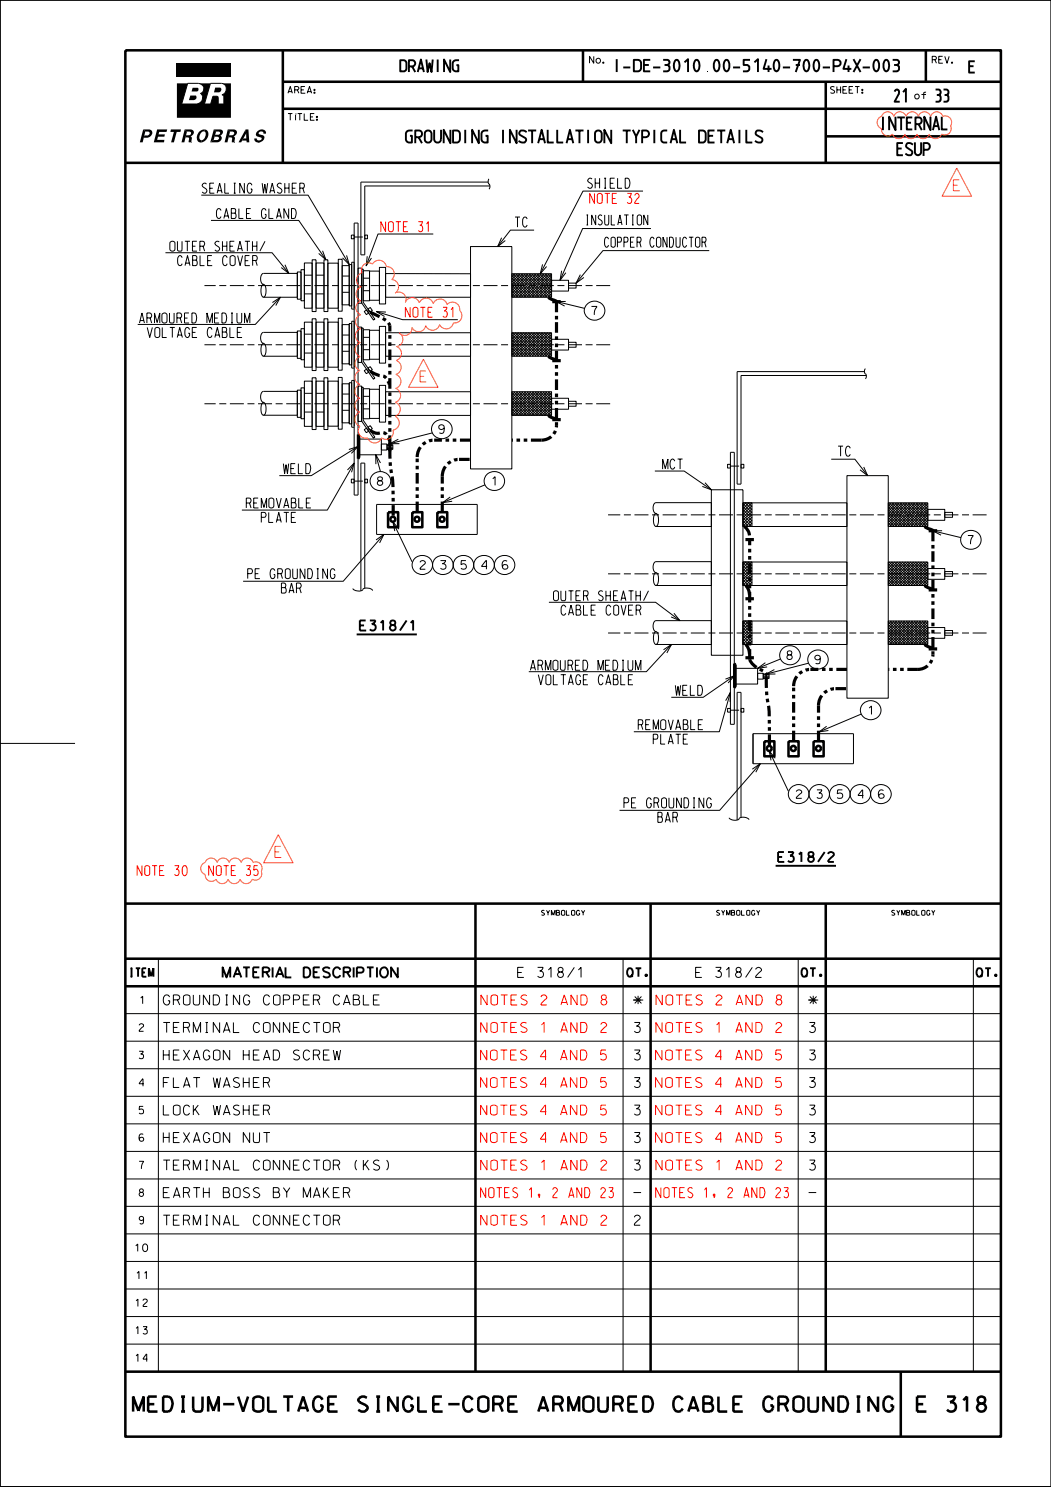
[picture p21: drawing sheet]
<svg xmlns="http://www.w3.org/2000/svg" width="210mm" height="297mm" viewBox="0 0 210 297" stroke-linecap="round" stroke-linejoin="round" font-family="sans-serif">
<defs><g id="words">
<g font-size="3">
<text x="26.6" y="281.9">MEDIUM-VOLTAGE SINGLE-CORE ARMOURED CABLE GROUNDING</text>
<text x="183.2" y="281.9">E 318</text>
</g>
<g font-size="2.7">
<text x="178.6" y="20.4">21</text>
<text x="186.9" y="20.4">33</text>
<text x="81" y="28.6">GROUNDING INSTALLATION TYPICAL DETAILS</text>
<text x="175.8" y="26">INTERNAL</text>
<text x="179.2" y="31.1">ESUP</text>
</g>
<text font-size="2.6" x="122.5" y="14.4">I-DE-3010.00-5140-700-P4X-003</text>
<g font-size="2.5">
<text x="79.8" y="14.4">DRAWING</text>
<text x="193.5" y="14.6">E</text>
</g>
<g font-size="2.2" fill="#ff7f00">
<text x="190.5" y="38.1">E</text>
<text x="83.9" y="76.3">E</text>
<text x="54.9" y="171.3">E</text>
</g>
<g font-size="2">
<text x="40.4" y="38.6">SEALING WASHER</text>
<text x="117.4" y="37.6">SHIELD</text>
<text x="43.2" y="43.6">CABLE GLAND</text>
<text x="102.9" y="45.3">TC</text>
<text x="116.9" y="44.9">INSULATION</text>
<text x="33.9" y="50.2">OUTER SHEATH/</text>
<text x="35.5" y="53.1">CABLE COVER</text>
<text x="120.8" y="49.4">COPPER CONDUCTOR</text>
<text x="27.9" y="64.5">ARMOURED MEDIUM</text>
<text x="29.4" y="67.4">VOLTAGE CABLE</text>
<text x="56.6" y="94.6">WELD</text>
<text x="132.4" y="93.7">MCT</text>
<text x="167.5" y="91.1">TC</text>
<text x="49.2" y="101.5">REMOVABLE</text>
<text x="52.2" y="104.4">PLATE</text>
<text x="49.5" y="115.6">PE GROUNDING</text>
<text x="56.2" y="118.5">BAR</text>
<text x="110.6" y="120">OUTER SHEATH/</text>
<text x="71.9" y="125.9">E318/1</text>
<text x="112.1" y="122.9">CABLE COVER</text>
<text x="106" y="133.9">ARMOURED MEDIUM</text>
<text x="107.6" y="136.8">VOLTAGE CABLE</text>
<text x="134.9" y="138.9">WELD</text>
<text x="127.5" y="145.7">REMOVABLE</text>
<text x="130.5" y="148.6">PLATE</text>
<text x="124.7" y="161.4">PE GROUNDING</text>
<text x="131.4" y="164.2">BAR</text>
<text x="155.5" y="172.2">E318/2</text>
<text x="44.5" y="195.2">MATERIAL DESCRIPTION</text>
<text x="103.4" y="195.2">E 318/1</text>
<text x="139" y="195.2">E 318/2</text>
<text x="32.6" y="200.7">GROUNDING COPPER CABLE</text>
<text x="126.6" y="200.7">-</text>
<text x="126.7" y="200.7">*</text>
<text x="161.6" y="200.7">-</text>
<text x="161.7" y="200.7">*</text>
<text x="32.6" y="206.2">TERMINAL CONNECTOR</text>
<text x="126.8" y="206.2">3</text>
<text x="161.7" y="206.2">3</text>
<text x="32.6" y="211.7">HEXAGON HEAD SCREW</text>
<text x="126.8" y="211.7">3</text>
<text x="161.7" y="211.7">3</text>
<text x="32.6" y="217.2">FLAT WASHER</text>
<text x="126.8" y="217.2">3</text>
<text x="161.7" y="217.2">3</text>
<text x="32.6" y="222.7">LOCK WASHER</text>
<text x="126.8" y="222.7">3</text>
<text x="161.7" y="222.7">3</text>
<text x="32.6" y="228.2">HEXAGON NUT</text>
<text x="32.6" y="233.7">TERMINAL CONNECTOR (KS)</text>
<text x="126.8" y="228.2">3</text>
<text x="126.8" y="233.7">3</text>
<text x="161.7" y="228.2">3</text>
<text x="161.7" y="233.7">3</text>
<text x="32.6" y="239.2">EARTH BOSS BY MAKER</text>
<text x="32.6" y="244.7">TERMINAL CONNECTOR</text>
<text x="126.8" y="244.7">2</text>
</g>
<g font-size="2" fill="#f00">
<text x="117.8" y="40.6">NOTE 32</text>
<text x="76.1" y="46.3">NOTE 31</text>
<text x="81" y="63.4">NOTE 31</text>
<text x="27.4" y="174.9">NOTE 30</text>
<text x="41.7" y="174.9">NOTE 35</text>
<text x="96.1" y="200.7">NOTES 2 AND 8</text>
<text x="131.1" y="200.7">NOTES 2 AND 8</text>
<text x="96.1" y="206.2">NOTES 1 AND 2</text>
<text x="131" y="206.2">NOTES 1 AND 2</text>
<text x="96" y="211.7">NOTES 4 AND 5</text>
<text x="131" y="211.7">NOTES 4 AND 5</text>
<text x="96" y="217.2">NOTES 4 AND 5</text>
<text x="131" y="217.2">NOTES 4 AND 5</text>
<text x="96" y="222.7">NOTES 4 AND 5</text>
<text x="131" y="222.7">NOTES 4 AND 5</text>
<text x="96" y="228.2">NOTES 4 AND 5</text>
<text x="96.1" y="233.7">NOTES 1 AND 2</text>
<text x="131" y="228.2">NOTES 4 AND 5</text>
<text x="131" y="233.7">NOTES 1 AND 2</text>
<text x="96" y="239.2">NOTES 1, 2 AND 23</text>
<text x="131" y="239.2">NOTES 1, 2 AND 23</text>
<text x="96.1" y="244.7">NOTES 1 AND 2</text>
</g>
<g font-size="1.7">
<text x="118.2" y="62.9">7</text>
<text x="87.7" y="86.6">9</text>
<text x="75.4" y="96.9">8</text>
<text x="98.3" y="96.9">1</text>
<text x="83.9" y="113.7">2</text>
<text x="88" y="113.7">3</text>
<text x="92.1" y="113.7">5</text>
<text x="96.2" y="113.7">4</text>
<text x="193.4" y="108.7">7</text>
<text x="157.2" y="131.7">8</text>
<text x="162.8" y="132.6">9</text>
<text x="173.5" y="142.7">1</text>
<text x="159.1" y="159.5">2</text>
<text x="163.2" y="159.5">3</text>
<text x="167.3" y="159.5">5</text>
<text x="171.4" y="159.5">4</text>
<text x="175.5" y="159.5">6</text>
<text x="25.8" y="195.1">ITEM</text>
<text x="125.3" y="195.1">QT.</text>
<text x="160.1" y="195.1">QT.</text>
<text x="195.1" y="195.1">QT.</text>
</g>
<g font-size="1.5">
<text x="28" y="200.5">1</text>
<text x="27.8" y="206">2</text>
<text x="27.8" y="211.5">3</text>
<text x="27.8" y="217">4</text>
<text x="27.8" y="228">6</text>
<text x="27.8" y="222.5">5</text>
<text x="27.8" y="233.5">7</text>
<text x="27.8" y="239">8</text>
<text x="27.8" y="244.5">9</text>
<text x="27" y="250">10</text>
<text x="27.3" y="255.5">11</text>
<text x="27.1" y="261">12</text>
<text x="27.1" y="266.5">13</text>
<text x="27.1" y="271.9">14</text>
</g>
<g font-size="1.3">
<text x="117.8" y="12.6">No.</text>
<text x="186.3" y="12.6">REV.</text>
<text x="57.5" y="18.6">AREA:</text>
<text x="165.9" y="18.6">SHEET:</text>
<text x="182.8" y="19.8">of</text>
<text x="57.5" y="24">TÍTLE:</text>
</g>
<g font-size="1">
<text x="108.2" y="182.8">SYMBOLOGY</text>
<text x="143.2" y="182.8">SYMBOLOGY</text>
<text x="178.2" y="182.8">SYMBOLOGY</text>
</g>
</g></defs>
<g fill="none" stroke="#000" stroke-width=".51">
<path d="M25 10.1h175v276.8h-175zM56.5 16.3h143.5M56.5 10.1v22.4M116.5 10.1v6.2M165 16.3v16.2M185 10.1v6.2M25 32.5h175M56.5 21.7h143.5M165 27.2h35M71.5 86.8l.3 .2v4.4l-.3 .2zM71.6 86.9v4.6M77.5 102.3h2.1v3h-2.1z"/>
<path d="M82.4 102.3h2v3h-2zM87.4 102.3h2v3h-2zM146.7 132.5l.2 .2v4.5l-.2 .2zM146.9 132.7v4.6M152.7 148.1h2v3h-2zM157.6 148.1h2v3h-2zM162.6 148.1h2v3h-2zM25 180.5h175M25 191.5h175M25 197h175M95 180.5v93.5M130 180.5v93.5"/>
<path d="M165 180.5v93.5M25 274h175M180 274v12.9"/>
<circle cx="78.5" cy="103.7" r=".5"/>
<circle cx="83.3" cy="103.7" r=".5"/>
<circle cx="88.3" cy="103.7" r=".5"/>
<circle cx="153.7" cy="149.5" r=".5"/>
<circle cx="158.5" cy="149.5" r=".5"/>
<circle cx="163.5" cy="149.5" r=".51"/>
</g>
<g fill="none" stroke="#000" stroke-width=".2">
<path d="M210 0h-210v296.9l210 .1M0 0h210v296.9h-210zM39.6 16.6a1.04 1.04 0 0 1 1.1 .9 1.04 1.04 0 0 1-.7 1.2 1.2 1.2 0 0 1 .4 1.3 1.2 1.2 0 0 1-1.2 .8M39.6 16.6h-2.1l-1.2 4.2h2.9M39.6 16.6h.1M43.4 19.2l.2 .3M43.4 19.2h.1M43.6 19.5h.1M44.3 16.6h.1M44.3 16.6a1.19 1.19 0 0 1 .9 1.2 1.19 1.19 0 0 1-.9 1.1l.4 .4M44.3 16.6h-2.2l-1.2 4.2h1.2l.4-1.6h.9M44.7 19.3h.1"/>
<path d="M44.7 19.3v1.5h-1.1v-1.3M39.2 20.8h.1M40.2 39h21.4l8.2 13.8M97.5 36.4h-25.4v14.5h.8v-13.8h25M97.7 35.8a.87 .87 0 0 0 .2 1.2v.5l-.2 .2M128.5 38.2h-12l-8.6 16.5M33.1 50.5h21.3l3.3 4.1M42.2 44h17.5l5.4 7.9M52.5 56.8h.1a1.79 1.79 0 0 1 .4 2.2l-.4 .4a2.01 2.01 0 0 1-.1-2.6zM52.6 56.8a1.34 1.34 0 0 1 0-2.2h6.8v4.8h-6.8M56 59.4l-5 5.4h-23.5M56.9 52.9l.8 1.7-1.5-1.2"/>
<path d="M59.4 54.3h.7v5.5h-.7zM60.1 53.9h.7v6.2h-.7zM60.8 58.7h1.6M60.8 55h1.6M60.8 52.5h1.6v9.1h-1.6zM62.4 51.9h.7v10.3h-.7zM63.1 52.5h1.6v9.1h-1.6zM63.1 58.7h1.6M63.1 55h1.6M64.5 50.1l.6 1.8-1.4-1.3M64.7 51.9h.8v10.3h-.8zM65.5 52.6h2.1v9h-2.1z"/>
<path d="M67.6 51.8h.8v10.4h-.8zM68.4 53.1h1.4v7.8h-1.4zM68.4 58.4h1.4M68.4 55.1h1.4M69.3 51l.5 1.8-1.4-1.3M69.8 52.8h.5v8.3h-.5zM70.2 47h.6v.7h-.6zM70.8 52.4h-.5v9.3h.5M70.8 44.6h.7v54.3h-.7zM71.5 53.5h.7v7.1h-.7zM72.2 53.7h.4v6.7l2.3 3.3-.3 .2-2.3-3.4zM72.6 58.1h1.2"/>
<path d="M72.6 55.6h1.2M72.6 54.1h1.2v6h-1.2zM72.9 47h.5v.7h-.5zM73.4 51.2l-.2 1.9 1-1.6M73.8 54.1h2v5.9h-2zM75.8 53.4h1.2v7.3h-1.2zM77 54.6l17 .1v4.7h-17zM86.6 46.7h-11.1l-2.3 6.4M94 49.2h8.3v44.5h-8.3zM100.2 47.5l-.8 1.7 1.6-1.2M102.3 56.1l1 .9M102.3 55.5l1.5 1.5-1.5 1.6"/>
<path d="M102.3 55l2.1 2M102.3 56.6l.5 .4-.5 .5 1.8 1.9M102.3 54.7h7.9v4.7h-7.9zM102.3 58.6l.7 .8M102.3 58.1l1.2 1.3M102.3 57l2.3 2.4M102.4 54.7l-.1 .1M102.5 54.7l2.4 2.3M102.8 57l2.3 2.4M102.9 54.7l-.6 .6M103 54.7l2.4 2.3-2.3 2.4M103.3 57l-1 1.1"/>
<path d="M103.4 57l2.3 2.4M103.4 54.7l-1.1 1.1M103.5 54.7l2.4 2.3-2.3 2.4M103.9 57l2.3 2.4M104 54.7l-1.7 1.7M104.1 54.7l2.4 2.3-2.4 2.4M104.3 57l-2 2.2 .2 .2M104.4 57l2.3 2.4M104.5 54.7l-2.2 2.2M104.6 54.7l2.4 2.3-2.3 2.4M104.8 57l-2.2 2.4M105 57l2.2 2.4"/>
<path d="M105 54.7l-2.3 2.3M105.1 54.7l2.4 2.3-2.3 2.4M105.5 57l2.3 2.4M105.6 54.7l-2.4 2.3M105.7 54.7l2.4 2.3-2.4 2.4M106 57l2.3 2.4M106.1 54.7l-2.4 2.3M106.2 54.7l2.4 2.3-2.3 2.4M106.5 57l2.3 2.4M106.6 54.7l-2.4 2.3M106.7 54.7l2.4 2.3-2.3 2.4M106.7 46h-4.7l-2.6 3.2"/>
<path d="M107.1 57l2.3 2.4M107.2 54.7l-2.4 2.3M107.2 54.7l2.4 2.3-2.3 2.4M107.6 57l2.3 2.4M107.7 54.7l-2.4 2.3M107.8 54.7l2.4 2.3-2.4 2.4M108.1 57l2.1 2.1-.2 .3M108.2 54.7l-2.4 2.3M108.3 54.7l1.9 1.8M108.4 52.8l-.4 1.9 1.2-1.5M108.7 57l1.5 1.6-.8 .8M108.8 54.7l-2.4 2.3"/>
<path d="M108.9 54.7l1.3 1.3M109.2 57l1 1.1-1.3 1.3M109.3 54.7l-2.4 2.3M109.4 54.7l.8 .8M109.7 57l.5 .5-1.8 1.9M109.8 54.7l-2.4 2.3M109.9 54.7l.3 .3M110.2 56h3.4v2.1h-3.4zM110.2 56.4l-.7 .6M110.2 56.9l-.1 .1M110.2 54.8l-2.3 2.2M110.2 55.3l-1.7 1.7"/>
<path d="M110.2 55.9l-1.2 1.1M112.2 54.1l-.3 1.9 1.2-1.5M113.6 56.5h1.5v1h-1.5zM116 54.9l-.9 1.6 1.6-1.1M130.1 45.6h-13.7l-4.5 10.4M141.7 50.1h-21.2l-5.4 6.4M52.5 68.6h.1a1.83 1.83 0 0 1 0 2.6 2 2 0 0 1-.1-2.6zM52.6 68.6a1.34 1.34 0 0 1 0-2.2h6.8v4.8h-6.8M54.4 60.4l1.6-1-.9 1.6M59.4 66.1h.7v5.5h-.7zM59.4 77.9h.7v5.5h-.7zM60.1 65.6h.7v6.3h-.7z"/>
<path d="M60.1 77.5h.7v6.1h-.7zM60.8 70.5h1.6M60.8 66.7h1.6M60.8 78.6h1.6M60.8 64.3h1.6v9h-1.6zM60.8 76.1h1.6v9.1h-1.6zM62.4 63.7h.7v10.3h-.7zM62.4 75.5h.7v10.3h-.7zM63.1 64.3h1.6v9h-1.6zM63.1 76.1h1.6v9.1h-1.6zM63.1 70.5h1.6M63.1 66.7h1.6"/>
<path d="M63.1 78.6h1.6M64.7 63.7h.8v10.3h-.8zM64.7 75.5h.8v10.3h-.8zM65.5 64.3h2.1v9h-2.1zM65.5 76.1h2.1v9h-2.1zM67.6 63.6h.8v10.3h-.8zM67.6 75.4h.8v10.3h-.8zM68.4 64.8h1.4v7.9h-1.4zM68.4 76.7h1.4v7.8h-1.4zM68.4 70.2h1.4M68.4 66.9h1.4M68.4 78.7h1.4"/>
<path d="M69.8 64.6h.5v8.3h-.5zM69.8 76.4h.5v8.3h-.5zM70.8 64.2h-.5v9.3h.5M70.8 76h-.5v9.3h.5M71.5 65.3h.7v7.1h-.7zM71.5 77.1h.7v7.1h-.7zM72.2 65.5h.4v6.6l2.3 3.4-.3 .2-2.3-3.3zM72.2 77.3h.4v6.6l2.3 3.4-.3 .2-2.3-3.4zM72.6 69.8h1.2M72.6 67.4h1.2M72.6 79.2h1.2M72.6 65.9h1.2v6h-1.2z"/>
<path d="M72.6 77.6h1.2v6h-1.2zM72.8 62.2l.4-.3 .5 .6-.5 .3zM72.8 74l.4-.3 .5 .6-.5 .3zM73.5 61.7l.5-.3 .4 .6-.5 .3zM73.5 73.5l.5-.3 .4 .6-.5 .4zM73.8 66h2v5.8h-2zM73.8 77.7h2v5.9h-2zM75.2 62.2l5.2 1.6h11.1M75.8 65.2h1.2v7.3h-1.2zM75.8 77h1.2v7.3h-1.2zM77 66.5h17v4.7h-17zM77 78.2h17v4.8h-17z"/>
<path d="M77.1 62.3l-1.9-.1 1.6 1M102.3 66.5h7.9v4.7h-7.9zM102.3 78.2h7.9v4.8h-7.9zM102.3 69.5l1.7 1.7M102.3 79.5l3.4 3.5M102.3 78.4l4.5 4.6M102.3 68.9l2.2 2.3M102.3 68.4l2.7 2.8M102.3 67.9l3.3 3.3M102.3 67.3l3.8 3.9M102.3 66.8l4.3 4.4M102.3 71l.1 .2"/>
<path d="M102.3 70l1.1 1.2M102.3 70.5l.6 .7M102.4 78.2l-.1 .2M102.4 66.5l4.8 4.7M102.5 66.5l-.2 .2M102.6 78.2l4.8 4.8M102.9 78.2l-.6 .7 4 4.1M103 66.5l4.7 4.7M103 66.5l-.7 .7M103.2 78.2l4.7 4.8M103.5 78.2l-1.2 1.2M103.5 66.5l4.7 4.7"/>
<path d="M103.6 66.5l-1.3 1.3M103.7 78.2l4.7 4.8M104 78.2l-1.7 1.8M104 66.5l4.8 4.7M104.1 66.5l-1.8 1.8M104.2 78.2l4.7 4.8M104.5 78.2l-2.2 2.3 2.4 2.5M104.6 66.5l4.7 4.7M104.6 66.5l-2.3 2.3M104.7 78.2l4.8 4.8M105.1 78.2l-2.8 2.9 1.8 1.9M105.1 66.5l4.7 4.7"/>
<path d="M105.2 66.5l-2.9 2.9M105.3 78.2l4.7 4.8M105.6 78.2l-3.3 3.4M105.6 66.5l4.6 4.5M105.7 66.5l-3.4 3.4M105.8 78.2l4.4 4.5-.3 .3M106.1 78.2l-3.8 3.9M106.2 66.5l4 4M106.2 66.5l-3.9 3.9M106.3 78.2l3.9 3.9-.8 .9M106.7 78.2l-4.4 4.5 .3 .3M106.7 66.5l3.5 3.5-1.3 1.2"/>
<path d="M106.8 66.5l-4.5 4.4M106.9 78.2l3.3 3.4-1.4 1.4M107.2 66.5l3 2.9M107.2 78.2l-4.7 4.8M107.3 66.5l-4.7 4.7M107.4 78.2l2.8 2.9-1.9 1.9M107.7 66.5l2.5 2.4M107.7 78.2l-4.7 4.8M107.8 66.5l-4.7 4.7M107.9 78.2l2.3 2.3-2.4 2.5M108.3 66.5l1.9 1.9M108.3 78.2l-4.8 4.8"/>
<path d="M108.3 66.5l-4.7 4.7M108.4 78.2l1.8 1.8-3 3M108.8 66.5l1.4 1.3M108.8 78.2l-4.7 4.8M108.9 66.5l-4.7 4.7M109 78.2l1.2 1.3-3.5 3.5M109.3 66.5l.9 .8-3.9 3.9M109.3 78.2l-4.7 4.8M109.4 66.5l-4.7 4.7M109.5 78.2l.7 .7-4 4.1M109.9 78.2l-4.8 4.8M109.9 66.5l.3 .3"/>
<path d="M109.9 66.5l-4.7 4.7M110.1 78.2l.1 .2-4.5 4.6M110.2 68.9l-2.3 2.3M110.2 69.4l-1.8 1.8M110.2 70.4l-.7 .8M110.2 71l-.2 .2M110.2 66.7l-4.4 4.5M110.2 67.8l-3.4 3.4M110.2 68.3l-2.8 2.9M110.2 67.8h3.4v2.1h-3.4zM110.2 79.5h3.4v2.2h-3.4zM111.1 60.2l5.7 1.4"/>
<path d="M113 60.2h-1.9l1.7 .9M113.6 68.4h1.5v1h-1.5zM117.4 60.7a1.96 1.96 0 0 1 2.9 0 1.96 1.96 0 0 1-.4 2.9 1.98 1.98 0 0 1-2.4-.1 1.98 1.98 0 0 1-.4-2.5zM172.7 74.2h-25.4v22.5h.8v-21.7h25M172.9 73.7a.83 .83 0 0 0 .2 1.2v.5l-.2 .2M52.5 80.4h.1a1.94 1.94 0 0 1 .2 2.5h-.2a1.98 1.98 0 0 1-.1-2.5zM52.6 80.4a1.34 1.34 0 0 1 0-2.2h6.8v4.7h-6.8M60.8 82.3h1.6M63.1 82.3h1.6M68.4 81.9h1.4M69.4 93.9l1.4-1.4-.6 1.8M69.7 89.8l1.8-.6-1.3 1.4"/>
<path d="M70.2 95.7h.6v.7h-.6zM70.8 92.5l-5.4 9.4h-17.1M71.5 87.7h4.7v3.1h-4.7zM71.5 89.2l-9.3 5.8h-6.4M72.6 81.7h1.2M72.8 85.8l.4-.3 .5 .6-.5 .3zM72.9 95.7h.5v.7h-.5zM73.5 85.3l.5-.3 .4 .6-.5 .3zM74.5 94.8a1.97 1.97 0 0 1 3 0 1.97 1.97 0 0 1-.3 2.9 1.97 1.97 0 0 1-2.7-.3 1.97 1.97 0 0 1 0-2.6zM75.1 90.8l.9 3.4M76 92.5l-.9-1.7v1.9M76.2 88.7h1.1v1.2h-1.1z"/>
<path d="M77.3 88.8h.6v.9h-.6zM77.3 89h.6M77.3 89.6h.6M77.3 89.3h.6M77.9 88.8h.6v.9h-.6zM77.9 89.1v.4M77.9 89h.6M77.9 89.6h.6M77.9 89.3h.6M79.6 87.7l-1.7 .9h1.9M86.4 86.5l-8.5 2.1M86.8 84.4a1.97 1.97 0 0 1 3 0 1.97 1.97 0 0 1-.4 2.9 1.97 1.97 0 0 1-2.6-.3 1.97 1.97 0 0 1 0-2.6z"/>
<path d="M90 99.3l-1.6 1.1 1.9-.3M96.9 96.8l-8.5 3.6M97.3 94.7a1.98 1.98 0 0 1 2.8-.1 1.98 1.98 0 0 1 .1 2.8 1.98 1.98 0 0 1-2.8 .1 1.98 1.98 0 0 1-.1-2.8zM102.3 80l2.9 3M102.3 82.2l.8 .8M102.3 81.6l1.3 1.4M113.6 80.1h1.5v1h-1.5zM130.8 94.1h5.9l5.4 3.7M140.9 96.4l1.2 1.4-1.8-.6M142.1 97.8h6.3v33.1h-6.3zM145.4 92.7h.5v.8h-.5zM145.9 90.3h.8v54.4h-.8z"/>
<path d="M148.1 92.7h.5v.8h-.5zM166.1 91.7h4.7l2.6 3.3M169.2 95h8.3v44.4h-8.3zM172.6 93.3l.8 1.7-1.6-1.2M70.5 117.5a1.47 1.47 0 0 0 2.3 0h.7a.87 .87 0 0 1 .9 .5M72.9 117.5v-25h-.8v25.5M75.1 107.8l1.6-1.1-.9 1.7M75.2 100.7h20.2v6h-20.2zM76.7 106.7l-8.1 9.4h-20M78.5 104.2l3.8 8M79.7 105.7l-1.2-1.5 .4 1.9M82.9 111.5a1.98 1.98 0 0 1 2.8-.1 1.98 1.98 0 0 1 .1 2.8 1.98 1.98 0 0 1-2.8 .1 1.98 1.98 0 0 1-.1-2.8z"/>
<path d="M87 111.5a2.02 2.02 0 0 1 2.7-.2 2.02 2.02 0 0 1 .5 2.6 2.01 2.01 0 0 1-2.9 .5 2.01 2.01 0 0 1-.3-2.9zM91.2 111.5a1.98 1.98 0 0 1 2.8-.1 1.98 1.98 0 0 1 .1 2.8 1.98 1.98 0 0 1-2.9 .1 1.98 1.98 0 0 1 0-2.8zM95.2 111.5a2.01 2.01 0 0 1 2.7-.2 2.01 2.01 0 0 1 .5 2.6 2 2 0 0 1-2.9 .5 2 2 0 0 1-.3-2.9zM99.4 111.5a1.98 1.98 0 0 1 2.8-.1 1.98 1.98 0 0 1 .1 2.8 1.98 1.98 0 0 1-2.8 .1 1.98 1.98 0 0 1-.1-2.8zM101.3 112.1l-.4-.1a.97 .97 0 0 0 0 1.7l.3-.1a.52 .52 0 0 0-.1-.9 .52 .52 0 0 0-.7 .5M130.9 102.6l.2-.1a1.87 1.87 0 0 1 0 2.7 2.05 2.05 0 0 1-.2-2.6zM130.9 114.4h.2a1.78 1.78 0 0 1 .3 2.2l-.3 .3a2.02 2.02 0 0 1-.2-2.5zM131.1 102.5a1.31 1.31 0 0 1 0-2.1h11v4.8h-11M131.1 114.4a1.34 1.34 0 0 1 0-2.2h11v4.7h-11M148.4 103l.4 .3M148.4 114.8l.4 .3M148.4 100.4h1.8v4.8h-1.8z"/>
<path d="M148.4 112.3h1.8v4.6h-1.8zM148.4 103.3h.1M148.4 104.6l.6 .6M148.4 116.4l.6 .5M148.4 100.6l1.8 1.8M148.4 101.2l1.8 1.8M148.4 112.4l1.8 1.8M148.4 113l1.8 1.8M148.4 102.4l1 .9M148.4 114.2l1 .9M148.4 104l1.2 1.2M148.4 115.8l1.2 1.1"/>
<path d="M148.4 101.8l1.6 1.5M148.4 113.6l1.6 1.5M148.4 100.4h20.8v4.8h-20.8zM148.4 112.3h20.8v4.6h-20.8zM148.4 103.4l1.8 1.8M148.4 115.2l1.8 1.7M148.5 115.1h-.1M148.9 100.4l1.3 1.4M148.9 112.3l1.3 1.3M148.9 103.3l1.3 1.3M148.9 115.1l1.3 1.3M149 100.4l-.6 .6"/>
<path d="M149 112.3l-.6 .5M149 103.3l-.6 .6M149 115.1l-.6 .6M149.5 100.4l.7 .8M149.5 112.3l.7 .7M149.5 103.3l.7 .7M149.5 115.1l.7 .7M149.6 100.4l-1.2 1.2M149.6 112.3l-1.2 1.1M149.6 103.3l-1.2 1.2M149.6 115.1l-1.2 1.2M150.1 100.4l.1 .2"/>
<path d="M150.1 112.3l.1 .1M150.1 103.3l.1 .1M150.1 115.1l.1 .1M150.2 100.4l-1.8 1.8M150.2 112.3l-1.8 1.7M150.2 103.3l-1.8 1.8M150.2 101l-1.8 1.8M150.2 115.1l-1.8 1.8M150.2 112.8l-1.8 1.8M150.2 105.1v.1M150.2 116.9h.1M150.2 103.9l-1.2 1.3"/>
<path d="M150.2 102.8l-.5 .5M150.2 115.7l-1.2 1.2M150.2 114.6l-.5 .5M150.2 104.5l-.6 .7M150.2 116.3l-.6 .6M150.2 101.6l-1.6 1.7M150.2 113.4l-1.6 1.7M150.2 102.2l-1.1 1.1M150.2 114l-1.1 1.1M177.5 115.2l1.7 1.7M177.5 114.7l2.2 2.2M177.5 114.2l2.7 2.7"/>
<path d="M177.5 101.3l1.5 1.5-1.5 1.5M177.5 100.7l2 2.1-2 2.1M177.5 116.8l.1 .1M177.5 116.3l.6 .6M177.5 102.3l.4 .5-.4 .5M177.5 101.8l1 1-1 1M177.5 115.8l1.1 1.1M177.5 100.4h7.9v4.8h-7.9zM177.5 112.3h7.9v4.6h-7.9zM177.5 112.5l.2-.2 4.7 4.6M177.5 113.5l1.2-1.2 4.7 4.6M177.5 104.9l.2 .3"/>
<path d="M177.5 104.4l.7 .8M177.5 103.9l1.3 1.3M177.5 103.4l1.8 1.8M177.5 113.1l3.8 3.8M177.5 113.7l3.3 3.2M177.5 112.6l4.3 4.3M177.6 100.4l-.1 .1M177.7 100.4l2.4 2.4-2.4 2.4M178 102.8l2.3 2.4M178.1 100.4l-.6 .7M178.2 112.3l4.7 4.6M178.2 100.4l2.4 2.4-2.3 2.4"/>
<path d="M178.2 112.3l-.7 .7M178.5 102.8l2.4 2.4M178.6 100.4l-1.1 1.2M178.8 100.4l2.3 2.4-2.3 2.4M179.1 102.8l2.3 2.4M179.2 100.4l-1.7 1.7M179.2 112.3l4.7 4.6M179.3 112.3l-1.8 1.8M179.3 100.4l2.3 2.4-2.3 2.4M179.6 102.8l2.3 2.4M179.7 100.4l-2.2 2.3M179.8 112.3l4.7 4.6"/>
<path d="M179.8 100.4l2.4 2.4-2.4 2.4-2.3-2.4M179.8 112.3l-2.3 2.3M180.1 102.8l2.4 2.4M180.2 100.4l-2.4 2.4M180.3 112.3l4.7 4.6M180.3 100.4l4.8 4.8M180.4 112.3l-2.9 2.8M180.7 102.8l2.3 2.4M180.8 100.4l-2.4 2.4M180.8 112.3l4.6 4.5M180.9 100.4l4.5 4.5-.2 .3M180.9 112.3l-3.4 3.4"/>
<path d="M181.2 102.8l2.3 2.4M181.3 100.4l-2.4 2.4M181.4 112.3l4 4M181.4 100.4l2.4 2.4-2.4 2.4M181.4 112.3l-3.9 3.9M181.7 102.8l2.3 2.4M181.8 100.4l-2.4 2.4M181.9 112.3l3.5 3.4M181.9 100.4l3.5 3.5-1.3 1.3M182 112.3l-4.5 4.4M182.2 102.8l2.4 2.4M182.4 100.4l-2.4 2.4"/>
<path d="M182.4 112.3l3 2.9M182.5 100.4l2.9 2.9-1.8 1.9M182.5 112.3l-4.7 4.6M182.7 102.8l-2.3 2.4M182.9 100.4l-2.4 2.4M183 112.3l2.4 2.4M183 100.4l2.4 2.4-2.3 2.4M183 112.3l-4.7 4.6M183.2 102.8l-2.3 2.4M183.4 100.4l-2.4 2.4M183.5 112.3l1.9 1.9M183.5 100.4l1.9 1.9"/>
<path d="M183.6 112.3l-4.8 4.6M183.8 102.8l1.6 1.6-.8 .8M183.9 100.4l-2.4 2.4M184 112.3l1.4 1.3M184 100.4l1.4 1.4M184.1 112.3l-4.7 4.6M184.3 102.8l-2.3 2.4M184.5 100.4l-2.4 2.4M184.5 112.3l.9 .8M184.6 100.4l.8 .8M184.6 112.3l-4.7 4.6M184.8 102.8l-2.3 2.4"/>
<path d="M185 100.4l-2.4 2.4M185.1 112.3l.3 .3M185.1 100.4l.3 .3M185.1 112.3l-4.7 4.6M185.4 100.6l-2.3 2.2M185.4 101.1l-1.7 1.7M185.4 101.6l-1.2 1.2M185.4 101.7h3.4v2.2h-3.4zM185.4 113.6h3.4v2.1h-3.4zM185.4 114.1l-2.8 2.8M185.4 114.6l-2.3 2.3M185.4 115.1l-1.8 1.8"/>
<path d="M185.4 115.7l-1.3 1.2M185.4 116.2l-.7 .7M185.4 116.7l-.2 .2M185.4 102.2l-.7 .6M185.4 102.7l-.1 .1M185.4 112.5l-4.5 4.4M185.4 113l-3.9 3.9M185.4 113.6l-3.4 3.3M186.3 106l5.7 1.4M188.2 106h-1.9l1.7 .9M188.8 102.3h1.5v1h-1.5zM188.8 114.2h1.5v.9h-1.5z"/>
<path d="M192.5 106.5a1.98 1.98 0 0 1 2.9-.1 1.98 1.98 0 0 1 0 2.8 1.98 1.98 0 0 1-2.8 .1 1.98 1.98 0 0 1-.1-2.8zM109.7 120.3h21.3l4.9 3.7M130.9 126.2l.2-.1a1.79 1.79 0 0 1 .3 2.2l-.3 .4a2.01 2.01 0 0 1-.2-2.5zM131.1 126.1a1.34 1.34 0 0 1 0-2.1h11v4.7h-11M132.6 129.8l1.6-1.1-1 1.7M134.2 128.7l-5 5.5h-23.5M134.7 122.5l1.2 1.5-1.8-.8M145 135.6l1.7-.6-1.2 1.4M145 139.9l.9-1.6v1.9M145.9 138.3l-2.2 7.9h-17.1M146.7 133.5h4.7v3.1h-4.7zM146.7 135l-6.2 4.3h-6.4"/>
<path d="M148.4 126.5l.4 .4M148.4 124h1.8v4.7h-1.8zM148.4 128.2l.6 .5M148.4 126.9h.1M148.4 124.2l1.8 1.8M148.4 124.8l1.8 1.8M148.4 125.9l1 1M148.4 127.6l1.2 1.1M148.4 125.4l1.6 1.5M148.4 124h20.8v4.7h-20.8zM148.4 127l1.8 1.7M148.9 124l1.3 1.4"/>
<path d="M148.9 126.9l1.3 1.3M149 124l-.6 .6M149 126.9l-.6 .6M149.5 124l.7 .8M149.5 126.9l.7 .7M149.6 124l-1.2 1.2M149.6 126.9l-1.2 1.2M150.1 124l.1 .2M150.1 126.9l.1 .1M150.2 124l-1.8 1.8M150.2 126.9l-1.8 1.8M150.2 124.6l-1.8 1.8"/>
<path d="M150.2 128.7h.1M150.2 127.5l-1.2 1.2M150.2 126.4l-.5 .5M150.2 128.1l-.6 .6M150.2 125.2l-1.6 1.7M150.2 125.8l-1.1 1.1M151.4 134.5h1.1v1.1h-1.1zM152.5 134.6h.6v.9h-.6zM152.5 134.8h1.2M152.5 135.4h1.2M152.5 135.1h1.2M152.9 132.4l-1.5 1.1 1.9-.3"/>
<path d="M153.1 134.6h.6v.9h-.6zM153.1 134.8v.5M154.7 133.7l-1.7 1 1.9-.1M156 131.6l-4.6 1.9M156.4 129.5a1.99 1.99 0 0 1 2.6-.2 1.99 1.99 0 0 1 .5 2.6 2.01 2.01 0 0 1-2.7 .6 2.01 2.01 0 0 1-.7-2.7zM161.5 132.5l-8.5 2.2M162 130.4a1.96 1.96 0 0 1 2.9 0 1.96 1.96 0 0 1-.3 2.9 1.95 1.95 0 0 1-2.6-.3 1.95 1.95 0 0 1 0-2.6zM177.5 126.9l1.9 1.8M177.5 126.3l2.4 2.4M177.5 127.9l.8 .8M177.5 127.4l1.3 1.3M177.5 124h7.9v4.7h-7.9z"/>
<path d="M177.5 125.3l3.4 3.4M177.5 124.7l4 4M177.5 124.2l4.5 4.5M177.6 124l-.1 .2M177.8 124l4.7 4.7M178.2 124l-.7 .7M178.4 124l4.7 4.7M178.7 124l-1.2 1.2M178.9 124l4.7 4.7M179.2 124l-1.7 1.8 2.9 2.9M179.4 124l4.7 4.7M179.7 124l-2.2 2.3"/>
<path d="M180 124l4.6 4.7M180.3 124l-2.8 2.8M180.5 124l4.7 4.7M180.8 124l-3.3 3.3M181 124l4.4 4.4-.3 .3M181.3 124l-3.8 3.9M181.5 124l3.9 3.9M181.9 124l-4.4 4.4 .3 .3M182.1 124l3.3 3.3M182.4 124l-4.7 4.7M182.6 124l2.8 2.8M182.9 124l-4.7 4.7"/>
<path d="M183.1 124l2.3 2.3M183.4 124l-4.6 4.7M183.7 124l1.7 1.8-2.9 2.9M184 124l-4.7 4.7M184.2 124l1.2 1.2M184.5 124l-4.7 4.7M184.7 124l.7 .7M185 124l-4.7 4.7M185.2 124l.2 .2M185.4 125.3h3.4v2.2h-3.4zM185.4 127.4l-1.4 1.3M185.4 127.9l-.8 .8"/>
<path d="M185.4 124.2l-4.5 4.5M185.4 124.7l-4 4M185.4 125.3l-3.5 3.4M185.4 126.3l-2.4 2.4M185.4 126.9l-1.9 1.8M188.8 125.9h1.5v1h-1.5zM0 148.5h15M145.4 141.5h.5v.7h-.5zM148.1 141.5h.5v.7h-.5zM150.3 153.6l1.6-1.1-.9 1.7M150.5 146.5h20v6h-20zM151.9 152.5l-8.1 9.4h-20"/>
<path d="M153.7 150l3.8 8M154.9 151.4l-1.2-1.4 .4 1.9M158.1 157.3a1.97 1.97 0 0 1 2.9 0 1.97 1.97 0 0 1-.3 2.9 1.97 1.97 0 0 1-2.6-.3 1.97 1.97 0 0 1 0-2.6zM162.2 157.3a1.96 1.96 0 0 1 3 0 1.96 1.96 0 0 1-.4 2.9 1.95 1.95 0 0 1-2.6-.3 1.95 1.95 0 0 1 0-2.6zM165.2 145.1l-1.5 1.1 1.8-.3M166.3 157.3a1.97 1.97 0 0 1 3 0 1.97 1.97 0 0 1-.4 2.9 1.97 1.97 0 0 1-2.6-.3 1.97 1.97 0 0 1 0-2.6zM170.5 157.3a1.96 1.96 0 0 1 2.9 0 1.96 1.96 0 0 1-.4 2.9 1.95 1.95 0 0 1-2.6-.3 1.95 1.95 0 0 1 .1-2.6zM172.1 142.6l-8.4 3.6M172.5 140.5a1.97 1.97 0 0 1 2.9 0 1.97 1.97 0 0 1-.3 2.9 1.97 1.97 0 0 1-2.6-.2 1.97 1.97 0 0 1 0-2.7zM174.6 157.3a1.97 1.97 0 0 1 2.9 0 1.97 1.97 0 0 1-.3 2.9 1.97 1.97 0 0 1-2.7-.3 1.97 1.97 0 0 1 .1-2.6zM145.7 163.3a1.51 1.51 0 0 0 2.3 0h1.1l.5 .4M148.1 163.3v-25h-.8v25.5"/>
<path d="M31.6 191.5v82.5M124.5 191.5v82.5M159.5 191.5v82.5M194.5 191.5v82.5M25 219h175M25 213.5h175M25 202.5h175M25 208h175M25 235.5h175M25 230h175M25 224.5h175M126.6 238.2h1.5"/>
<path d="M161.6 238.2h1.5M25 257.5h175M25 252h175M25 246.4h175M25 240.9h175M25 263h175M25 268.5h175"/>
</g>
<path d="M121.9 57h-81M121.9 68.9h-81M121.9 80.6h-81M197.1 102.8h-75.6M197.1 114.6h-75.6M197.1 126.4h-75.6" fill="none" stroke="#000" stroke-width=".2" stroke-dasharray="2.8 .7 1.4 .7" stroke-linecap="butt"/>
<path d="M70.8 47.3h2.1M73.4 62.2l.3-.1M73.4 74l.3-.2M70.8 96.1h2.1M73.4 85.8l.3-.2M145.9 93.1h2.2M145.9 141.8h2.2" fill="none" stroke="#000" stroke-width=".2" stroke-dasharray="1.7 1.1" stroke-linecap="butt"/>
<g fill="none" stroke="#000" stroke-width=".63" stroke-dasharray="2.1 .7 .7 .7 .7 .7" stroke-linecap="butt">
<path d="M109.6 59.4l1.6 .9M73.9 62.3l2.1 1.1a3.7 3.7 0 0 1 1.9 1.6M73.9 74.2l2 .8a1.71 1.71 0 0 1 1.8 1.6l.2 .4M109.6 71.2l1.6 .8M111.2 60.3v4M111.2 64.3v20.6M73.9 85.9a2.45 2.45 0 0 0 2.6 .5l.5 .2 .2 .2 .7 1.3M77.9 89.5a34.7 34.7 0 0 0 .6 6.8l.1 6.9M77.9 89.1v-24.1M83.4 91.3a3.4 3.4 0 0 1 3.3-3.4M88.4 95.1a3.4 3.4 0 0 1 3.3-3.3M91.7 91.8h2.3"/>
<path d="M94 87.9h-7.3M108.2 87.9h-5.9M108.2 87.9a2.95 2.95 0 0 0 3-3M109.6 83l1.6 .8M83.4 102.3v-11M88.4 102.3v-7.2M148.7 105.2a2.86 2.86 0 0 1 1.1 2.6M149 116.9a3.5 3.5 0 0 1 .8 2.7M184.8 105.2l1.6 .8M184.8 116.9l1.6 .9M186.4 106v4.1M186.4 110.1v20.6"/>
<path d="M149 128.7a3.5 3.5 0 0 1 .8 2.7M149.8 131.8v-24M149.8 131.8a6.3 6.3 0 0 0 3 2.4l.2 .3 .1 .3M153.1 135.3a34.1 34.1 0 0 0 .6 6.8v6.9M158.6 137.1a3.4 3.4 0 0 1 3.3-3.4M166.9 137.5h2.3M169.2 133.7h-7.3M183.4 133.7h-5.9M183.4 133.7a3 3 0 0 0 3-3M184.8 128.7l1.6 .9M158.6 148.1v-11M163.5 148.1v-7.2"/>
<path d="M163.5 140.9a3.4 3.4 0 0 1 3.4-3.4"/>
</g>
<path d="M71.3 126.7h12M155 172.9h12" fill="none" stroke="#000" stroke-width=".38"/>
<path d="M110.3 60.3h1.7M110.3 72h1.7M77.9 88.4v1.7M110.3 83.8h1.7M148.9 107.8h1.7M148.9 119.6h1.7M185.6 106h1.7M185.6 117.8h1.7M148.9 131.4h1.7M185.6 129.6h1.7" fill="none" stroke="#000" stroke-width=".63" stroke-linecap="butt"/>
<path d="M176.1 23.2a1.29 1.29 0 0 1 1.3-.9 1.29 1.29 0 0 1 1.2 .9 1.27 1.27 0 0 1 1.2-.9 1.27 1.27 0 0 1 1.2 .9 1.27 1.27 0 0 1 1.3-.9 1.27 1.27 0 0 1 1.2 .9 1.29 1.29 0 0 1 1.2-.9 1.29 1.29 0 0 1 1.2 .9 1.27 1.27 0 0 1 1.3-.9 1.27 1.27 0 0 1 1.2 .9 1.29 1.29 0 0 1 1.5 .4 1.29 1.29 0 0 1 0 1.5M176.1 25.7a1.29 1.29 0 0 0 .7 1.3 1.29 1.29 0 0 0 1.5-.2 1.29 1.29 0 0 0 1.3 .9 1.29 1.29 0 0 0 1.2-.9 1.27 1.27 0 0 0 1.2 .9 1.27 1.27 0 0 0 1.2-.9 1.27 1.27 0 0 0 1.2 .9 1.27 1.27 0 0 0 1.3-.9 1.29 1.29 0 0 0 1.2 .9 1.29 1.29 0 0 0 1.2-.9M191.2 33.6l2.9 5.6h-5.9zM72.7 52.8a1.43 1.43 0 0 1 1.7-.1 1.47 1.47 0 0 1 1.6-.7 1.47 1.47 0 0 1 1.2 1.3 1.47 1.47 0 0 1 1.5 .9 1.47 1.47 0 0 1-.4 1.6 1.45 1.45 0 0 1 1.3 1.1 1.45 1.45 0 0 1-.6 1.6 1.45 1.45 0 0 1 1.7 .2 1.45 1.45 0 0 1 .3 1.7 1.47 1.47 0 0 1 1.4-1 1.47 1.47 0 0 1 1.4 1.1 1.46 1.46 0 0 1 1.4-1 1.46 1.46 0 0 1 1.4 1.1 1.45 1.45 0 0 1 1.4-.9 1.45 1.45 0 0 1 1.3 1.1 1.47 1.47 0 0 1 1.7-.3 1.47 1.47 0 0 1 .9 1.5 1.45 1.45 0 0 1 .2 1.7 1.45 1.45 0 0 1-1.5 .8 1.45 1.45 0 0 1-1.3 1.2 1.45 1.45 0 0 1-1.5-.9 1.46 1.46 0 0 1-1.3 1.2 1.46 1.46 0 0 1-1.4-1 1.45 1.45 0 0 1-1.3 1.2 1.45 1.45 0 0 1-1.5-.8 1.47 1.47 0 0 1-.9 1.5 1.47 1.47 0 0 1-1.7-.4 1.45 1.45 0 0 1 .8 1.5 1.45 1.45 0 0 1-1.3 1.2 1.46 1.46 0 0 1 1 1.4 1.46 1.46 0 0 1-1 1.4 1.46 1.46 0 0 1 1 1.4 1.46 1.46 0 0 1-1.1 1.4 1.45 1.45 0 0 1 1 1.4 1.45 1.45 0 0 1-1 1.4 1.46 1.46 0 0 1 .9 1.4 1.46 1.46 0 0 1-1 1.4 1.47 1.47 0 0 1 1 1.4 1.47 1.47 0 0 1-1 1.3 1.45 1.45 0 0 1 .8 1.6 1.45 1.45 0 0 1-1.3 1.2 1.45 1.45 0 0 1-.5 1.6 1.45 1.45 0 0 1-1.8 0 1.46 1.46 0 0 1-1.4 1 1.46 1.46 0 0 1-1.4-1 1.45 1.45 0 0 1-1.6-.7 1.45 1.45 0 0 1 .1-1.7 1.46 1.46 0 0 1-1-1.4 1.46 1.46 0 0 1 1-1.4 1.46 1.46 0 0 1-1-1.4 1.46 1.46 0 0 1 1-1.4 1.46 1.46 0 0 1-1-1.3 1.46 1.46 0 0 1 1-1.4 1.44 1.44 0 0 1-1-1.4 1.44 1.44 0 0 1 1-1.4 1.47 1.47 0 0 1-1-1.4 1.47 1.47 0 0 1 1.1-1.4 1.47 1.47 0 0 1-1-1.4 1.47 1.47 0 0 1 1-1.4 1.46 1.46 0 0 1-1-1.4 1.46 1.46 0 0 1 1.1-1.4 1.45 1.45 0 0 1-1.1-1.4 1.45 1.45 0 0 1 1.1-1.3 1.45 1.45 0 0 1-1-1.4 1.45 1.45 0 0 1 1-1.4 1.47 1.47 0 0 1-.9-1.4 1.47 1.47 0 0 1 1-1.4 1.44 1.44 0 0 1-1-1.4 1.44 1.44 0 0 1 1.1-1.4 1.52 1.52 0 0 1 .4-1.7zM84.6 71.8l2.9 5.6h-5.9zM40.4 172.7l.6-.4a1.26 1.26 0 0 1 1.2-.9 1.26 1.26 0 0 1 1.2 .9 1.26 1.26 0 0 1 1.2-.9 1.26 1.26 0 0 1 1.2 .9 1.26 1.26 0 0 1 1.2-.9 1.26 1.26 0 0 1 1.2 .9 1.26 1.26 0 0 1 1.2-.9 1.26 1.26 0 0 1 1.2 .9 1.26 1.26 0 0 1 1.4 .2 1.26 1.26 0 0 1 .2 1.5 1.28 1.28 0 0 1-.3 1.5 1.28 1.28 0 0 1-1.5 .1 1.26 1.26 0 0 1-1.2 .9 1.26 1.26 0 0 1-1.2-.9 1.26 1.26 0 0 1-1.2 .9 1.26 1.26 0 0 1-1.2-.9 1.26 1.26 0 0 1-1.2 .9 1.26 1.26 0 0 1-1.2-.9 1.25 1.25 0 0 1-1.5 .3 1.25 1.25 0 0 1-.7-1.2 1.26 1.26 0 0 1-.6-2zM55.6 166.7l3 5.6h-5.9z" fill="none" stroke="#ff7f00" stroke-width=".2"/>
<g fill="#000">
<path d="M35.3 12.7h10.8v2.6h-10.8z"/>
<path d="M38 19.1l1.1-.1a.53 .53 0 0 1 .1 .6 .53 .53 0 0 1-.5 .4h-1z" fill-rule="evenodd"/>
<path d="M38.5 17.5h.9a.39 .39 0 0 1 .3 .4 .39 .39 0 0 1-.3 .4h-1.1z" fill-rule="evenodd"/>
<path d="M43 17.5h1a.53 .53 0 0 1 .2 .6 .53 .53 0 0 1-.5 .3h-.9z" fill-rule="evenodd"/>
<path d="M28.6 25.9l.4 .4-.5 2.1h-.6z" fill-rule="evenodd"/>
<path d="M28.6 25.9h1.2a.77 .77 0 0 1 .7 .7 .77 .77 0 0 1-.7 .8l-1.1 .1 .2-.4h.5a.43 .43 0 0 0 .5-.3 .43 .43 0 0 0-.2-.5h-.7z" fill-rule="evenodd"/>
<path d="M31.4 25.9h2l-.1 .4h-1.5l-.1 .5h1.2l-.1 .5h-1.2l-.2 .6h1.4v.5h-2.1z" fill-rule="evenodd"/>
<path d="M34.1 25.9h2.1l-.1 .4h-.8l-.6 2.1h-.5l.5-2.1h-.7z" fill-rule="evenodd"/>
<path d="M35.3 16.6h2.2l-1.2 4.2h2.9a1.2 1.2 0 0 0 1.2-.8 1.2 1.2 0 0 0-.4-1.3 1.04 1.04 0 0 0 .7-1.2 1.04 1.04 0 0 0-1.1-.9h2.5l-1.2 4.2h1.2l.4-1.6 1 .1 .1 1.5h1.1v-1.5l-.4-.4a1.19 1.19 0 0 0 .9-1.1 1.19 1.19 0 0 0-.9-1.2h1.8v6.9h-10.8z" fill-rule="evenodd"/>
<path d="M36.9 25.9l.5 .4-.6 2.1h-.5z" fill-rule="evenodd"/>
<path d="M36.9 25.9h1.2a.65 .65 0 0 1 .7 .5 .65 .65 0 0 1-.5 .7l-.2 .1a1.15 1.15 0 0 1 .1 1.2h-.5v-.1a.6 .6 0 0 0-.2-.9h-.5l.2-.4h.5a.39 .39 0 0 0 .5-.2 .39 .39 0 0 0-.3-.5h-.5z" fill-rule="evenodd"/>
<path d="M38.2 28.4l.1 .1z" fill-rule="evenodd"/>
<path d="M39.9 26.2l.9-.3v.4a.85 .85 0 0 0-1 .9v.4l.4 .4 .1 .5a.96 .96 0 0 1-1-.6 .96 .96 0 0 1 .1-1z" fill-rule="evenodd"/>
<path d="M40.8 25.9a1.02 1.02 0 0 1 .9 .6 1.02 1.02 0 0 1-.3 1.1l-.6 .6-.5 .3-.1-.5a1.09 1.09 0 0 0 .6-1.8z" fill-rule="evenodd"/>
<path d="M42.7 25.9l.5 .4-.5 1.7-.7 .4z" fill-rule="evenodd"/>
<path d="M42.7 25.9h1.3a.62 .62 0 0 1 .6 .6 .62 .62 0 0 1-.6 .6 .78 .78 0 0 1 .2 .9 .78 .78 0 0 1-.8 .4h-1.4l.7-.4h.7a.33 .33 0 0 0 .4-.3 .33 .33 0 0 0-.3-.4h-.6l.1-.4h.6a.33 .33 0 0 0 .4-.2 .33 .33 0 0 0-.3-.4h-.5z" fill-rule="evenodd"/>
<path d="M45.5 25.9l.5 .4-.6 2.1h-.5z" fill-rule="evenodd"/>
<path d="M45.5 25.9h1.2a.69 .69 0 0 1 .7 .7 .69 .69 0 0 1-.7 .6l.3 .4-.2 .8h-.5v-.1a.62 .62 0 0 0-.2-.9h-.4l.1-.4h.5a.39 .39 0 0 0 .5-.2 .39 .39 0 0 0-.3-.5h-.5z" fill-rule="evenodd"/>
<path d="M46.8 28.4l.1 .1z" fill-rule="evenodd"/>
<path d="M49.1 25.9l.1 .8-1 1.7h-.5z" fill-rule="evenodd"/>
<path d="M49.1 25.9h.5l.2 2.5h-.5l-.1-.3h-.8l.2-.4h.6z" fill-rule="evenodd"/>
<path d="M51.5 26.2a.89 .89 0 0 1 1-.4 .89 .89 0 0 1 .6 .9h-.5a.44 .44 0 0 0-.5-.5 .44 .44 0 0 0-.3 .6h.1a.79 .79 0 0 1 .9 .7 .79 .79 0 0 1-.8 .9 .77 .77 0 0 1-.8 0 .77 .77 0 0 1-.4-.8l.5 .1a.47 .47 0 0 0 .5 .3 .47 .47 0 0 0 .5-.4l-.4-.2a.66 .66 0 0 1-.8-.4 .66 .66 0 0 1 .4-.8z" fill-rule="evenodd"/>
<path d="M51.7 28.4l.1 .1z" fill-rule="evenodd"/>
</g>
<use href="#words"/>
</svg>
